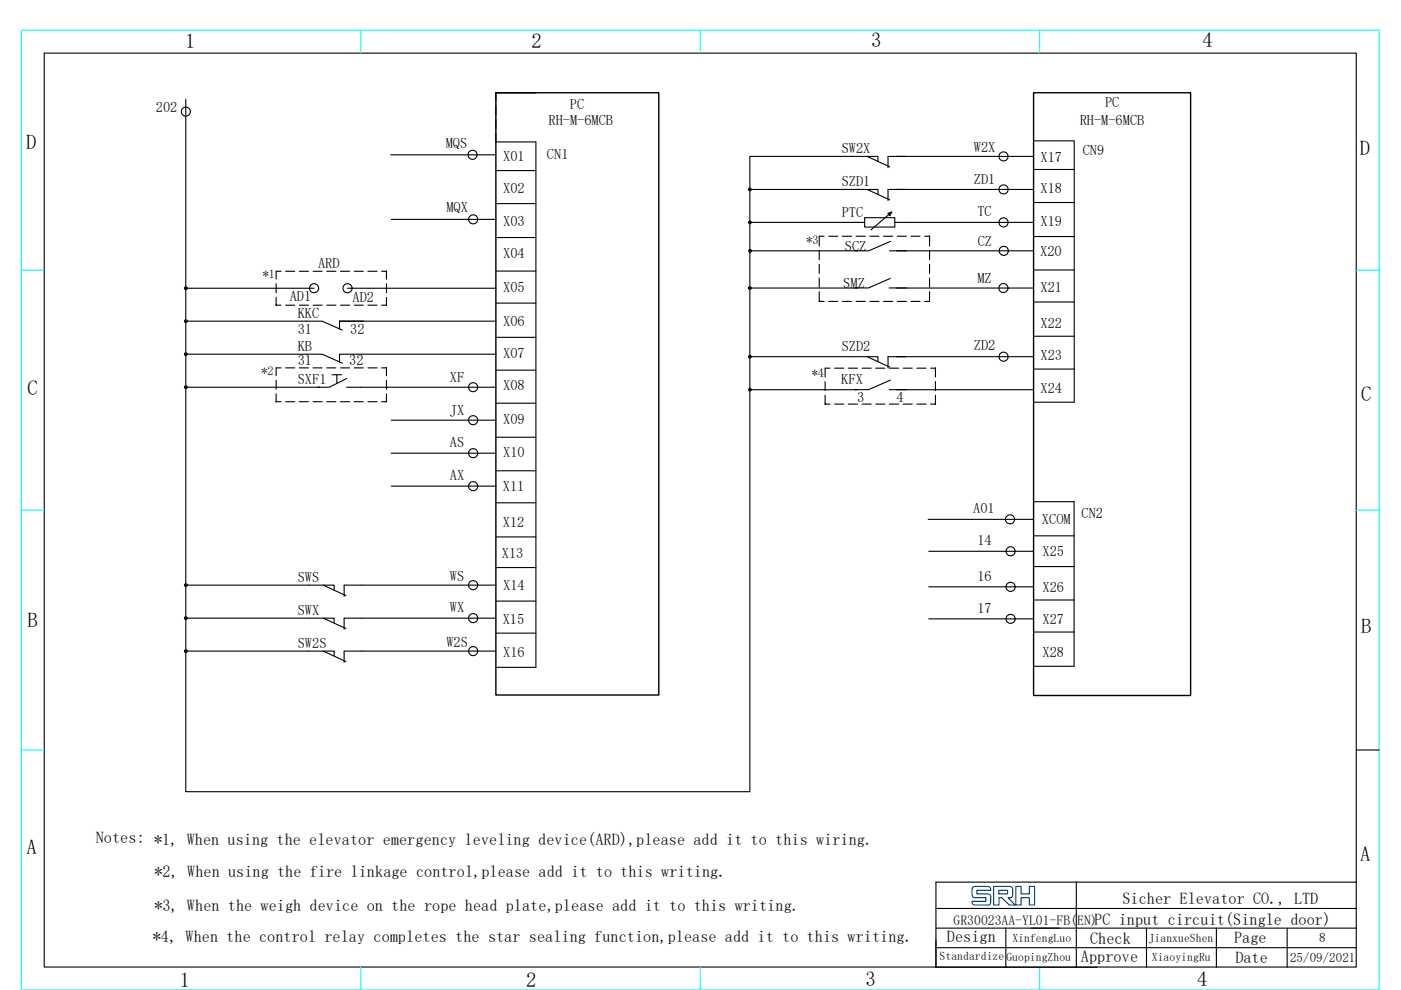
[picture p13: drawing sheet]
<svg xmlns="http://www.w3.org/2000/svg" width="297mm" height="210mm" viewBox="0 0 297 210" stroke-linecap="round" stroke-linejoin="round" font-family="sans-serif">
<defs><g id="words">
<g font-size="4.4">
<text x="39.3" y="10.1">1</text>
<text x="112.7" y="10.1">2</text>
<text x="184.7" y="10">3</text>
<text x="254.9" y="10">4</text>
<text x="5.5" y="31.7">D</text>
<text x="288.3" y="32.9">D</text>
<text x="5.8" y="83.7">C</text>
<text x="288.6" y="85">C</text>
<text x="5.8" y="133">B</text>
<text x="288.6" y="134.2">B</text>
<text x="5.6" y="181.2">A</text>
<text x="288.4" y="182.5">A</text>
<text x="38.1" y="209.3">1</text>
<text x="111.5" y="209.3">2</text>
<text x="183.5" y="209.1">3</text>
<text x="253.8" y="209.1">4</text>
</g>
<g font-size="3.5">
<text x="20.3" y="178.8">Notes: *1, When using the elevator emergency leveling device(ARD),please add it to this wiring.</text>
<text x="32.8" y="185.9">*2, When using the fire linkage control,please add it to this writing.</text>
<text x="238" y="191.7">Sicher Elevator CO., LTD</text>
<text x="32.7" y="193.1">*3, When the weigh device on the rope head plate,please add it to this writing.</text>
<text x="232" y="196.2">PC input circuit(Single door)</text>
<text x="32.4" y="199.8">*4, When the control relay completes the star sealing function,please add it to this writing.</text>
<text x="200.8" y="199.9">Design</text>
<text x="231.1" y="200.2">Check</text>
<text x="261.7" y="199.9">Page</text>
<text x="229.2" y="204">Approve</text>
<text x="261.9" y="204.2">Date</text>
</g>
<g font-size="3">
<text x="33" y="23.8">202</text>
<text x="120.8" y="23">PC</text>
<text x="234.3" y="22.7">PC</text>
<text x="116.3" y="26.5">RH-M-6MCB</text>
<text x="228.9" y="26.5">RH-M-6MCB</text>
<text x="94.5" y="31.5">MQS</text>
<text x="106.7" y="34.1">X01</text>
<text x="116" y="33.8">CN1</text>
<text x="178.5" y="32.4">SW2X</text>
<text x="206.5" y="32.1">W2X</text>
<text x="220.6" y="34.3">X17</text>
<text x="229.6" y="33">CN9</text>
<text x="106.7" y="41">X02</text>
<text x="178.5" y="39.5">SZD1</text>
<text x="206.5" y="39.1">ZD1</text>
<text x="220.6" y="41">X18</text>
<text x="94.6" y="45">MQX</text>
<text x="106.7" y="47.8">X03</text>
<text x="178.5" y="46">PTC</text>
<text x="207.2" y="45.9">TC</text>
<text x="220.6" y="47.9">X19</text>
<text x="179.1" y="53.2">SCZ</text>
<text x="207.3" y="52.1">CZ</text>
<text x="67.4" y="56.8">ARD</text>
<text x="106.7" y="54.8">X04</text>
<text x="207.2" y="60">MZ</text>
<text x="220.5" y="54.3">X20</text>
<text x="61.4" y="63.8">AD1</text>
<text x="74.8" y="64">AD2</text>
<text x="106.7" y="61.9">X05</text>
<text x="178.8" y="61.1">SMZ</text>
<text x="220.6" y="61.9">X21</text>
<text x="63.1" y="67.4">KKC</text>
<text x="63.1" y="70.8">31</text>
<text x="74.3" y="70.9">32</text>
<text x="106.7" y="69.1">X06</text>
<text x="220.6" y="69.6">X22</text>
<text x="63.1" y="74.4">KB</text>
<text x="63.1" y="77.5">31</text>
<text x="74" y="77.5">32</text>
<text x="106.7" y="76">X07</text>
<text x="178.5" y="74.5">SZD2</text>
<text x="206.5" y="74.3">ZD2</text>
<text x="220.6" y="76.3">X23</text>
<text x="63.1" y="81.4">SXF1</text>
<text x="95.4" y="81.1">XF</text>
<text x="106.7" y="82.8">X08</text>
<text x="178.4" y="81.4">KFX</text>
<text x="220.6" y="83.4">X24</text>
<text x="95.4" y="88.1">JX</text>
<text x="106.7" y="89.9">X09</text>
<text x="181.7" y="85.2">3</text>
<text x="190.1" y="85.3">4</text>
<text x="95.4" y="94.9">AS</text>
<text x="95.4" y="101.7">AX</text>
<text x="106.7" y="96.9">X10</text>
<text x="106.6" y="104.2">X11</text>
<text x="106.6" y="111.7">X12</text>
<text x="206.4" y="108.8">A01</text>
<text x="220.9" y="111.2">XCOM</text>
<text x="229.3" y="109.8">CN2</text>
<text x="106.4" y="118.4">X13</text>
<text x="207.2" y="115.5">14</text>
<text x="221" y="117.9">X25</text>
<text x="63.1" y="123.4">SWS</text>
<text x="95.4" y="123.2">WS</text>
<text x="106.7" y="125.1">X14</text>
<text x="207.2" y="123.2">16</text>
<text x="221" y="125.5">X26</text>
<text x="63.1" y="130.4">SWX</text>
<text x="95.4" y="129.9">WX</text>
<text x="207.2" y="129.9">17</text>
<text x="63.1" y="137.4">SW2S</text>
<text x="94.6" y="137.2">W2S</text>
<text x="106.6" y="132.4">X15</text>
<text x="221" y="132.3">X27</text>
<text x="106.7" y="139.3">X16</text>
<text x="221" y="139.4">X28</text>
</g>
<text font-size="2.9" x="202.2" y="196.2">GR30023AA-YL01-FB(EN)</text>
<g font-size="2.8">
<text x="279.7" y="199.9">8</text>
<text x="273.5" y="204.1">25/09/2021</text>
</g>
<g font-size="2.6">
<text x="171" y="51.7">*3</text>
<text x="55.7" y="59">*1</text>
<text x="55.4" y="79.5">*2</text>
<text x="172.1" y="80">*4</text>
</g>
<g font-size="2.5">
<text x="199.2" y="203.6">Standardize</text>
<text x="213.4" y="203.8">GuopingZhou</text>
<text x="214.7" y="199.7">XinfengLuo</text>
<text x="243.6" y="199.8">JianxueShen</text>
<text x="244.2" y="203.9">XiaoyingRu</text>
</g>
</g></defs>
<path d="M4.5 6.4h287.9v203.6h-287.9zM76.5 6.4v4.9M148.5 6.4v4.9M220.4 6.4v4.9M4.5 57.3h4.9M287.5 57.3h4.9M4.5 108.2h4.9M287.5 108.2h4.9M4.5 159.1h4.9M76.5 205.1v4.9M148.5 205.1v4.9M220.4 205.1v4.9" fill="none" stroke="#0ff" stroke-width=".23"/>
<g fill="none" stroke="#000" stroke-width=".23">
<path d="M9.4 11.3h278.1v193.8h-278.1zM113.6 19.7h-8.5v1.8M39.4 21v146.9h119.6v-134.7h24.9l4.7 2.2M82.8 32.8h22.2M105.1 28.3v1.8h8.5v111.4h-8.4M105.1 22.5v1.9M105.1 25.4v1.9M105.1 36.2h8.5M183.9 33.2h2.2v1M219.1 33.2h-30.8v2.4M219.2 35.9h8.6M219.3 29.9h8.5v55.4h-8.6"/>
<path d="M59.6 57.5h-1.1v1.7M60.6 57.5h1.9M63.5 57.5h1.9M66.4 57.5h1.9M69.3 57.5h1.9M72.2 57.5h1.9M75.1 57.5h1.9M78 57.5h1.9M80.9 57.5h1M81.9 57.5v1.7zM83 46.5h22.2M105.1 43.2h8.5"/>
<path d="M105.1 50.4h8.5M105.1 57.5h8.5M159 47.2h24.3M159 40.2h24.9l4.7 2.2M159 53.2h22.9M173.7 53.1v2M173.7 56.1v1.9M173.7 59v1.9M174.7 50.1h-1v2.1M175.7 50.1h1.9M178.6 50.1h2M181.5 50.1h2"/>
<path d="M183.3 46.2h6.4v2h-6.4zM183.9 40.2h2.2v1M184.4 50.1h2M187.3 50.1h2M188.6 53.2h30.5M188.7 59.1l-4.6 2h-2.9M188.8 51.2l-4.6 2h-2.9M189.1 45l-4.4 3.8M190.2 50.1h2M193.1 50.1h2M196 50.1h1.1M197.1 50.1v2.1z"/>
<path d="M197.1 53.1v2M197.1 56.1v1.9M197.1 59v1.9M219.1 40.2h-30.8v2.4M219.1 47.2h-29.4M219.2 43h8.6M219.3 50.2h8.5M219.3 57.3h8.5M39.4 61.1h27.2M39.4 68.1h28.9l4.3 1.9M39.4 75.1h28.9l4.3 1.9M58.5 60.2v1.9"/>
<path d="M58.5 63.1l.1 1.6zM58.5 64.7h1.1M59.6 78h-1.1v1.7M60.6 64.7h1.9M60.6 78h1.9M63.5 64.7h1.9M63.5 78h1.9M66.4 64.7h1.9M66.4 78h1.9M69.3 64.7h1.9M69.3 78h1.9M70.4 79.5h2"/>
<path d="M71.4 79.5v1.9M72.2 64.7h1.9M72.2 78h1.9M73.7 61.1h31.4M75.1 64.7h1.9M75.1 78h1.9M78 64.7h1.9M78 78h1.9M80.9 78h1M80.9 64.7h1.1zM81.9 78v1.7zM81.9 60.2v1.9"/>
<path d="M81.9 63.1v1.6M105.1 68.1h-33.1v1.7M105.1 75.1h-33.1v1.7M105.1 78.5h8.5M105.2 64.3h8.4M105.2 71.6h8.4M159 61.1h22.8M159 75.7h24.9l4.7 2.2M173.7 61.9v2zM173.7 63.9h1M175.7 63.9h1.9M176 78.1h-1.1v1.9"/>
<path d="M177 78.1h1.9M178.6 63.9h2M179.9 78.1h1.9M181.5 63.9h2M182.8 78.1h1.9M183.9 75.7h2.2v1M184.4 63.9h2M185.7 78.1h1.9M187.3 63.9h2M188.5 61.1h3.7M188.6 78.1h1.9M190 61.1h29.1"/>
<path d="M190.2 63.9h2M191.5 78.1h1.9M193.1 63.9h2M194.4 78.1h1.9M196 63.9h1.1zM197.1 61.9v2M197.3 78.1h1M198.3 78.1v1.9zM219.1 75.7h-30.8v2.3M219.2 78.3h8.6M219.3 64.1h8.5M219.3 71.3h8.5"/>
<path d="M39.4 82.1h28.4M58.5 80.7v1.9M58.5 83.6l.1 1.6zM58.5 85.2h1.1M60.6 85.2h1.9M63.5 85.2h1.9M66.4 85.2h1.9M69.3 85.2h1.9M72.2 85.2h1.9M73.5 80.3l-3.7 1.8h-2.5M75.1 85.2h1.9M78 85.2h1.9"/>
<path d="M80.9 85.2h1.1zM81.9 80.7v1.9M81.9 83.6v1.6M83 89.1h22.1M83 96.1h22.1M105.1 82.1h-31.6M105.1 85.5h8.5M105.1 92.7h8.5M105.1 99.9h8.5M158.8 82.5l.2-.1 .2 .1v.3l-.2 .2-.2-.1zM159 82.7h22.9M174.9 80.9v2"/>
<path d="M174.9 83.8l.1 1.9zM174.9 85.7h1.1M177 85.7h1.9M179.9 85.7h1.9M182.8 85.7h1.9M185.7 85.7h1.9M188.6 82.6h3.6M188.6 85.7h1.9M188.8 80.6l-4.6 2h-3M190.1 82.7h29M191.5 85.7h1.9M194.4 85.7h1.9"/>
<path d="M197.3 85.7h1.1zM198.3 80.9v2M198.3 83.8v1.9M83 103.1h22.1M105.2 106.6h8.4M105.2 113.9h8.4M196.8 110.2h22.2M196.9 116.9h22.2M219.3 106.4h8.4v34.9h-8.4M219.3 113.7h8.4M39.4 124.1h29.1l4.8 2.2M39.4 131.1h29.1l4.8 2.2"/>
<path d="M39.4 138.1h29.1l4.8 2.2M68.5 124.1h2.3v1.1M68.5 131.1h2.3v1.1M68.5 138.1h2.3v1.1M105.1 124.1h-32.1v2.4M105.1 131.1h-32.1v2.4M105.1 138.1h-32.1v2.4M105.1 120.4h8.5M105.1 127.5h8.5M105.2 134.3h8.4M196.9 124.5h22.2M196.9 131.3h22.2"/>
<path d="M219.2 120.2h8.6M219.2 127.3h8.6M219.3 134.1h8.4M287.5 159.1h4.9M198.4 192.7h89.2M198.4 196.9h89.2M213.3 196.9v8.3M228.2 187.1v18.1M243.1 196.8v8.4M257.9 196.8v8.4M272.9 197v8.2M287.6 187.1h-89.2v18.1"/>
<path d="M198.3 205.2h34.3M198.4 201h89.2"/>
<circle cx="39.4" cy="23.7" r=".97"/>
<circle cx="100.2" cy="32.8" r=".97"/>
<circle cx="212.8" cy="33.2" r=".97"/>
<circle cx="100.3" cy="46.5" r=".96"/>
<circle cx="159" cy="40.2" r=".29"/>
<circle cx="159" cy="47.2" r=".29"/>
<circle cx="159" cy="53.2" r=".29"/>
<circle cx="212.8" cy="47.2" r=".97"/>
<circle cx="212.8" cy="40.2" r=".97"/>
<circle cx="212.8" cy="53.2" r=".97"/>
<circle cx="39.4" cy="61.1" r=".29"/>
<circle cx="39.4" cy="68.1" r=".29"/>
<circle cx="39.4" cy="75.1" r=".29"/>
<circle cx="66.6" cy="61.1" r=".97"/>
<circle cx="73.7" cy="61.1" r=".97"/>
<circle cx="159" cy="61.1" r=".29"/>
<circle cx="159" cy="75.7" r=".29"/>
<circle cx="212.7" cy="61.1" r=".97"/>
<circle cx="212.8" cy="75.7" r=".97"/>
<circle cx="39.4" cy="82.1" r=".29"/>
<circle cx="100.3" cy="96.1" r=".97"/>
<circle cx="100.3" cy="89.1" r=".97"/>
<circle cx="100.3" cy="82.1" r=".97"/>
<circle cx="100.3" cy="103.1" r=".97"/>
<circle cx="214.1" cy="110.1" r=".97"/>
<circle cx="214.3" cy="116.9" r=".97"/>
<circle cx="39.4" cy="124.1" r=".29"/>
<circle cx="39.4" cy="131.1" r=".29"/>
<circle cx="39.4" cy="138.1" r=".29"/>
<circle cx="100.3" cy="131.1" r=".97"/>
<circle cx="100.3" cy="124.1" r=".97"/>
<circle cx="100.3" cy="138.1" r=".97"/>
<circle cx="214.3" cy="124.5" r=".97"/>
<circle cx="214.3" cy="131.3" r=".97"/>
</g>
<path d="M206.3 188.1l.4-.1h2a1.06 1.06 0 0 1 1.3 .4l.1 .4h-3v.8h2.3a.61 .61 0 0 1 .7 .5v.6a.93 .93 0 0 1-.2 1 .93 .93 0 0 1-1 .3h-2.2a.6 .6 0 0 1-.6-.8h2.9v-.8h-1.9a.75 .75 0 0 1-1-.8v-.1a1.66 1.66 0 0 1 .2-1.4zM210.7 188h3.3a.75 .75 0 0 1 .7 .4 .75 .75 0 0 1 0 .8v.5a.73 .73 0 0 1-1 .7l1.5 1.5-.6 .1a1.01 1.01 0 0 1-1.2-.7l-1-.9h-.6v1.6h-1.1zM211.8 188.8h1.8v.8h-1.8zM215.4 188h1.1v1.6h.9h.8v-1.6h1.2v4h-1.2v-1.6h-1.7v1.6h-1.1z" fill="none" stroke="#003f7e" stroke-width=".23"/>
<path d="M105.1 19.7h34.6v127.7h-34.6zM219.1 19.7h33.3v127.8h-33.3z" fill="none" stroke="#000" stroke-width=".3"/>
<path d="M188.2 45.2l.9-.2-.4 .7z" fill-rule="evenodd" fill="#000" stroke="#000" stroke-width=".21"/>
<use href="#words"/>
</svg>
